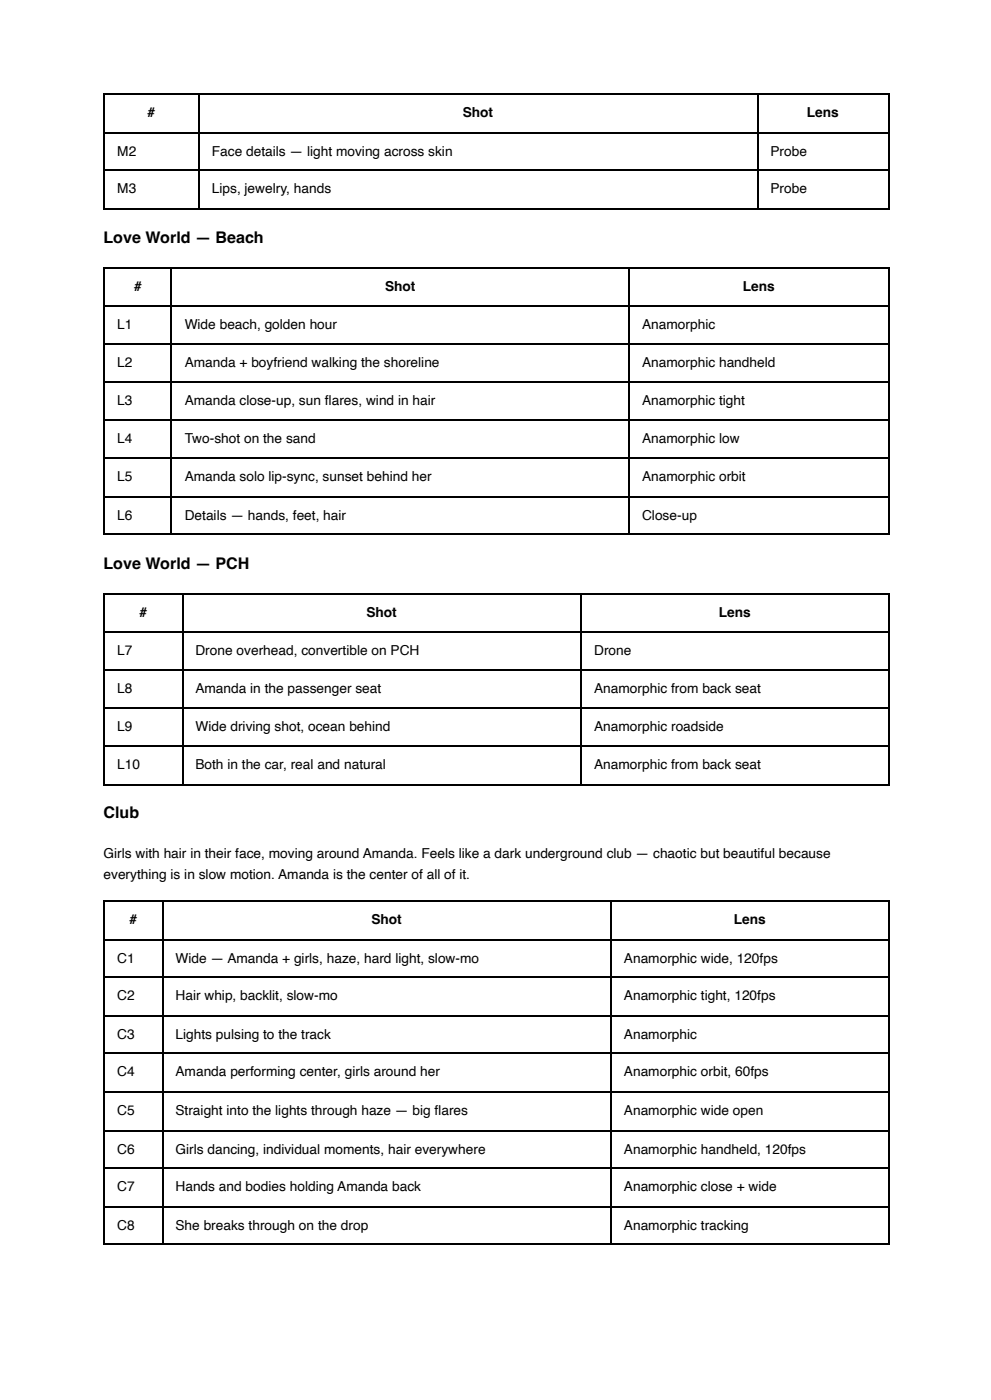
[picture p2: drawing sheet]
<svg xmlns="http://www.w3.org/2000/svg" width="210mm" height="297mm" viewBox="0 0 210 297" stroke-linecap="round" stroke-linejoin="round" font-family="sans-serif">
<defs><g id="words">
<g font-size="3.4">
<text x="22" y="51.6">Love World — Beach</text>
<text x="22" y="120.7">Love World — PCH</text>
<text x="22" y="173.6">Club</text>
</g>
<g font-size="2.9">
<text x="31.3" y="24.9">#</text>
<text x="98.2" y="24.9">Shot</text>
<text x="171.2" y="24.9">Lens</text>
<text x="24.9" y="33.1">M2</text>
<text x="44.9" y="33.1">Face details — light moving across skin</text>
<text x="163.4" y="33.1">Probe</text>
<text x="24.9" y="41">M3</text>
<text x="44.9" y="41">Lips, jewelry, hands</text>
<text x="163.4" y="41">Probe</text>
<text x="28.4" y="61.6">#</text>
<text x="81.7" y="61.6">Shot</text>
<text x="157.6" y="61.6">Lens</text>
<text x="24.9" y="69.9">L1</text>
<text x="39.2" y="69.9">Wide beach, golden hour</text>
<text x="136.2" y="69.9">Anamorphic</text>
<text x="24.9" y="77.8">L2</text>
<text x="39.2" y="77.8">Amanda + boyfriend walking the shoreline</text>
<text x="136.2" y="77.8">Anamorphic handheld</text>
<text x="24.9" y="86">L3</text>
<text x="39.2" y="86">Amanda close-up, sun fl ares, wind in hair</text>
<text x="136.2" y="86">Anamorphic tight</text>
<text x="24.9" y="93.9">L4</text>
<text x="39.2" y="93.9">Two-shot on the sand</text>
<text x="136.2" y="93.9">Anamorphic low</text>
<text x="24.9" y="102.1">L5</text>
<text x="39.2" y="102.1">Amanda solo lip-sync, sunset behind her</text>
<text x="136.2" y="102.1">Anamorphic orbit</text>
<text x="24.9" y="110.3">L6</text>
<text x="39.2" y="110.3">Details — hands, feet, hair</text>
<text x="136.2" y="110.3">Close-up</text>
<text x="29.6" y="131">#</text>
<text x="77.7" y="131">Shot</text>
<text x="152.5" y="131">Lens</text>
<text x="24.9" y="138.9">L7</text>
<text x="41.5" y="138.9">Drone overhead, convertible on PCH</text>
<text x="126" y="138.9">Drone</text>
<text x="24.9" y="147.1">L8</text>
<text x="41.5" y="147.1">Amanda in the passenger seat</text>
<text x="126" y="147.1">Anamorphic from back seat</text>
<text x="24.9" y="155">L9</text>
<text x="41.5" y="155">Wide driving shot, ocean behind</text>
<text x="126" y="155">Anamorphic roadside</text>
<text x="24.9" y="163.2">L10</text>
<text x="41.5" y="163.2">Both in the car, real and natural</text>
<text x="126" y="163.2">Anamorphic from back seat</text>
<text x="22" y="182">Girls with hair in their face, moving around Amanda. Feels like a dark underground club — chaotic but beautiful because</text>
<text x="22" y="186.5">everything is in slow motion. Amanda is the center of all of it.</text>
<text x="27.5" y="196.1">#</text>
<text x="78.8" y="196.1">Shot</text>
<text x="155.6" y="196.1">Lens</text>
<text x="24.9" y="204.3">C1</text>
<text x="37.2" y="204.3">Wide — Amanda + girls, haze, hard light, slow-mo</text>
<text x="132.4" y="204.3">Anamorphic wide, 120fps</text>
<text x="24.9" y="212.2">C2</text>
<text x="37.2" y="212.2">Hair whip, backlit, slow-mo</text>
<text x="132.4" y="212.2">Anamorphic tight, 120fps</text>
<text x="24.9" y="220.4">C3</text>
<text x="37.2" y="220.4">Lights pulsing to the track</text>
<text x="132.4" y="220.4">Anamorphic</text>
<text x="24.9" y="228.3">C4</text>
<text x="37.2" y="228.3">Amanda performing center, girls around her</text>
<text x="132.4" y="228.3">Anamorphic orbit, 60fps</text>
<text x="24.9" y="236.5">C5</text>
<text x="37.2" y="236.5">Straight into the lights through haze — big fl ares</text>
<text x="132.4" y="236.5">Anamorphic wide open</text>
<text x="24.9" y="244.7">C6</text>
<text x="37.2" y="244.7">Girls dancing, individual moments, hair everywhere</text>
<text x="132.4" y="244.7">Anamorphic handheld, 120fps</text>
<text x="24.9" y="252.7">C7</text>
<text x="37.2" y="252.7">Hands and bodies holding Amanda back</text>
<text x="132.4" y="252.7">Anamorphic close + wide</text>
<text x="24.9" y="260.9">C8</text>
<text x="37.2" y="260.9">She breaks through on the drop</text>
<text x="132.4" y="260.9">Anamorphic tracking</text>
</g>
</g></defs>
<path d="M22 20h166.6M22.1 19.8v24.7M42.2 19.8v24.7M160.7 19.8v24.7M188.5 19.8v24.7M22 28.2h166.6M22 36.1h166.6M22 44.3h166.6" fill="none" stroke="#000" stroke-width=".26"/>
<g fill="#fff">
<path d="M22 47.9h166.6v5.3h-166.6z"/>
<path d="M22 56.6h166.6v56.9h-166.6z"/>
<path d="M22.2 56.9h14.3v7.9h-14.3z"/>
<path d="M36.5 56.9h96.8v7.9h-96.8z"/>
<path d="M133.3 56.9h55.3v7.9h-55.3z"/>
<path d="M22.2 64.8h14.3v8.2h-14.3z"/>
<path d="M36.5 64.8h96.8v8.2h-96.8z"/>
<path d="M133.3 64.8h55.3v8.2h-55.3z"/>
<path d="M22.2 73h14.3v8h-14.3z"/>
<path d="M36.5 73h96.8v8h-96.8z"/>
<path d="M133.3 73h55.3v8h-55.3z"/>
<path d="M22.2 81h14.3v8.2h-14.3z"/>
<path d="M36.5 81h96.8v8.2h-96.8z"/>
<path d="M133.3 81h55.3v8.2h-55.3z"/>
<path d="M22.2 89.2h14.3v8.2h-14.3z"/>
<path d="M36.5 89.2h96.8v8.2h-96.8z"/>
<path d="M133.3 89.2h55.3v8.2h-55.3z"/>
<path d="M22.2 97.4h14.3v7.9h-14.3z"/>
<path d="M36.5 97.4h96.8v7.9h-96.8z"/>
<path d="M133.3 97.4h55.3v7.9h-55.3z"/>
<path d="M22.2 105.3h14.3v8.2h-14.3z"/>
<path d="M36.5 105.3h96.8v8.2h-96.8z"/>
<path d="M133.3 105.3h55.3v8.2h-55.3z"/>
</g>
<path d="M22 56.8h166.6M22.1 56.6v56.9M36.4 56.6v56.9M133.5 56.6v56.9M188.5 56.6v56.9M22 65h166.6M22 72.9h166.6M22 81.1h166.6M22 89h166.6M22 97.2h166.6M22 105.4h166.6M22 113.4h166.6" fill="none" stroke="#000" stroke-width=".26"/>
<g fill="#fff">
<path d="M22 116.9h166.6v5.6h-166.6z"/>
<path d="M22 125.9h166.6v40.8h-166.6z"/>
<path d="M22.2 125.9h16.4v8.2h-16.4z"/>
<path d="M38.6 125.9h84.7v8.2h-84.7z"/>
<path d="M123.3 125.9h65.3v8.2h-65.3z"/>
<path d="M22.2 134.1h16.4v8h-16.4z"/>
<path d="M38.6 134.1h84.7v8h-84.7z"/>
<path d="M123.3 134.1h65.3v8h-65.3z"/>
<path d="M22.2 142.1h16.4v8.2h-16.4z"/>
<path d="M38.6 142.1h84.7v8.2h-84.7z"/>
<path d="M123.3 142.1h65.3v8.2h-65.3z"/>
<path d="M22.2 150.3h16.4v7.9h-16.4z"/>
<path d="M38.6 150.3h84.7v7.9h-84.7z"/>
<path d="M123.3 150.3h65.3v7.9h-65.3z"/>
<path d="M22.2 158.2h16.4v8.2h-16.4z"/>
<path d="M38.6 158.2h84.7v8.2h-84.7z"/>
<path d="M123.3 158.2h65.3v8.2h-65.3z"/>
</g>
<path d="M22 126.1h166.6M22 134h166.6M22.1 125.9v40.8M38.8 125.9v40.8M123.2 125.9v40.8M188.5 125.9v40.8M22 142.2h166.6M22 150.2h166.6M22 158.4h166.6M22 166.6h166.6" fill="none" stroke="#000" stroke-width=".26"/>
<g fill="#fff">
<path d="M22 169.9h166.6v5.5h-166.6z"/>
<path d="M22 178.9h166.6v9.2h-166.6z"/>
<path d="M22 191h166.6v73.1h-166.6z"/>
<path d="M22.2 191.3h12.2v7.9h-12.2z"/>
<path d="M34.4 191.3h95.2v7.9h-95.2z"/>
<path d="M129.6 191.3h59v7.9h-59z"/>
<path d="M22.2 199.2h12.2v8.2h-12.2z"/>
<path d="M34.4 199.2h95.2v8.2h-95.2z"/>
<path d="M129.6 199.2h59v8.2h-59z"/>
<path d="M22.2 207.4h12.2v8h-12.2z"/>
<path d="M34.4 207.4h95.2v8h-95.2z"/>
<path d="M129.6 207.4h59v8h-59z"/>
<path d="M22.2 215.4h12.2v8.2h-12.2z"/>
<path d="M34.4 215.4h95.2v8.2h-95.2z"/>
<path d="M129.6 215.4h59v8.2h-59z"/>
<path d="M22.2 223.6h12.2v8.2h-12.2z"/>
<path d="M34.4 223.6h95.2v8.2h-95.2z"/>
<path d="M129.6 223.6h59v8.2h-59z"/>
<path d="M22.2 231.8h12.2v7.9h-12.2z"/>
<path d="M34.4 231.8h95.2v7.9h-95.2z"/>
<path d="M129.6 231.8h59v7.9h-59z"/>
<path d="M22.2 239.7h12.2v8.2h-12.2z"/>
<path d="M34.4 239.7h95.2v8.2h-95.2z"/>
<path d="M129.6 239.7h59v8.2h-59z"/>
<path d="M22.2 247.9h12.2v8h-12.2z"/>
<path d="M34.4 247.9h95.2v8h-95.2z"/>
<path d="M129.6 247.9h59v8h-59z"/>
<path d="M22.2 255.9h12.2v8.2h-12.2z"/>
<path d="M34.4 255.9h95.2v8.2h-95.2z"/>
<path d="M129.6 255.9h59v8.2h-59z"/>
</g>
<g fill="none" stroke="#000" stroke-width=".26">
<path d="M22 191.2h166.6M22 199.4h166.6M22.1 191v73.1M34.5 191v73.1M129.5 191v73.1M188.5 191v73.1M22 207.3h166.6M22 215.5h166.6M22 223.4h166.6M22 231.6h166.6M22 239.8h166.6M22 247.8h166.6"/>
<path d="M22 256h166.6M22 263.9h166.6"/>
</g>
<use href="#words"/>
</svg>
